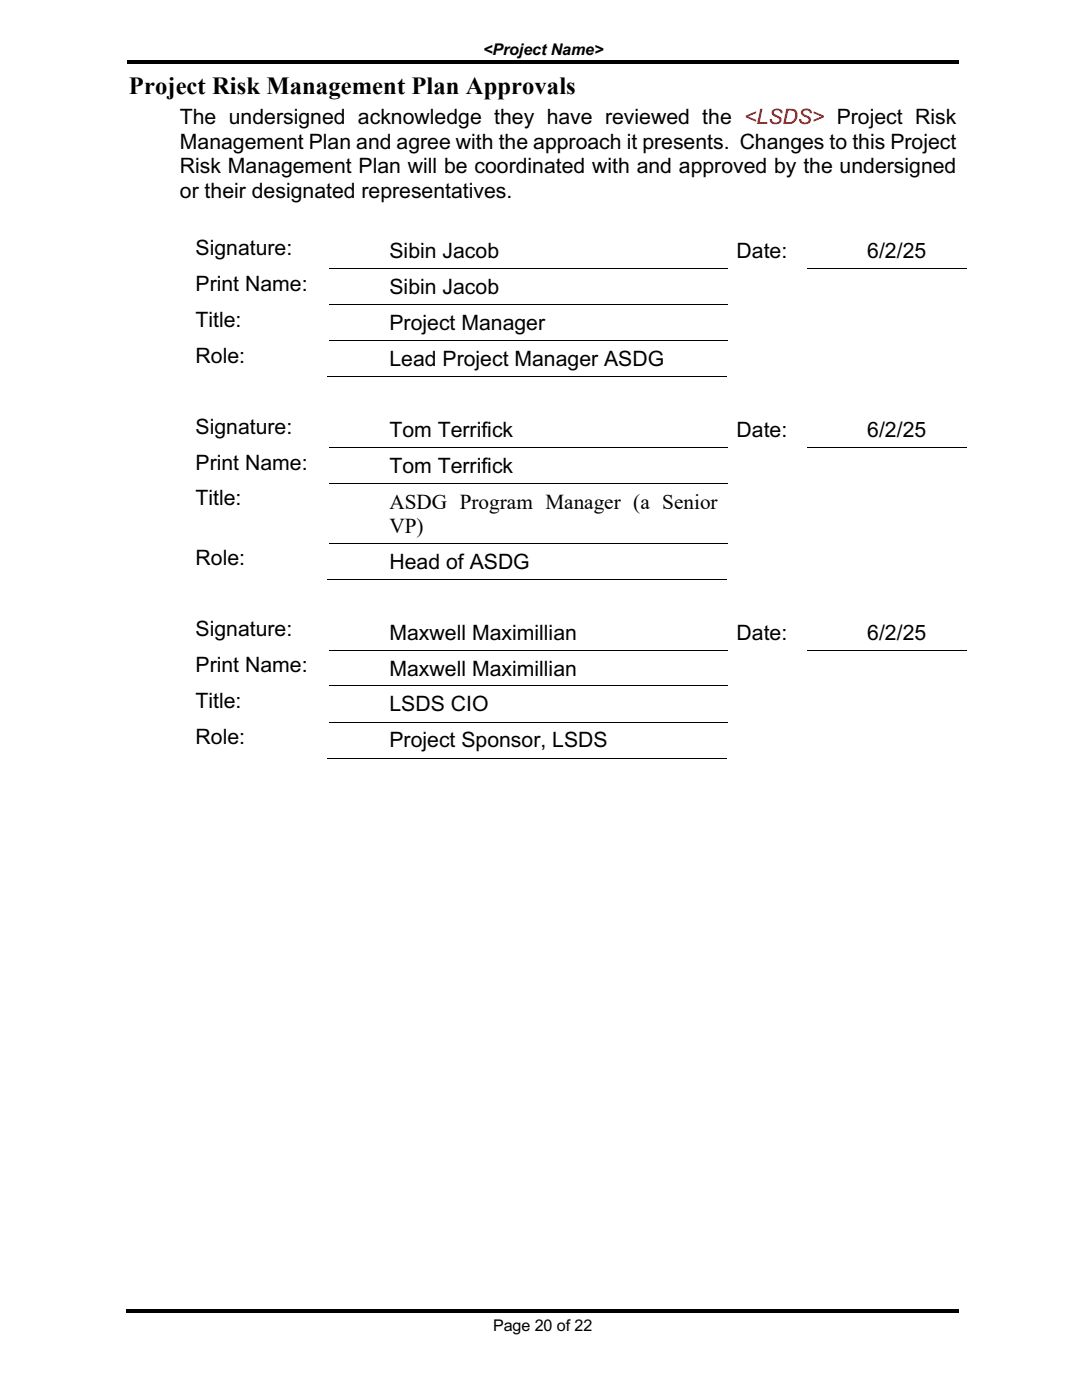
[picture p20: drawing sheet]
<svg xmlns="http://www.w3.org/2000/svg" width="216mm" height="279mm" viewBox="0 0 216 279" stroke-linecap="round" stroke-linejoin="round" font-family="sans-serif">
<defs><g id="words">
<text font-size="4.9" x="25.7" y="18.7">Project Risk Management Plan Approvals</text>
<g font-size="4.2">
<text x="35.9" y="24.8">The undersigned acknowledge they have reviewed the &lt;LSDS&gt; Project Risk</text>
<text x="35.9" y="29.7">Management Plan and agree with the approach it presents. Changes to this Project</text>
<text x="35.9" y="34.5">Risk Management Plan will be coordinated with and approved by the undersigned</text>
<text x="35.9" y="39.5">or their designated representatives.</text>
<text x="39" y="50.9">Signature:</text>
<text x="77.7" y="51.6">Sibin Jacob</text>
<text x="147" y="51.6">Date:</text>
<text x="173.1" y="51.6">6/2/25</text>
<text x="39" y="58.1">Print Name:</text>
<text x="77.7" y="58.8">Sibin Jacob</text>
<text x="39" y="65.2">Title:</text>
<text x="77.7" y="65.9">Project Manager</text>
<text x="39" y="72.4">Role:</text>
<text x="77.7" y="73.1">Lead Project Manager ASDG</text>
<text x="39" y="86.5">Signature:</text>
<text x="77.7" y="87.2">Tom Terrifick</text>
<text x="147" y="87.2">Date:</text>
<text x="173.1" y="87.2">6/2/25</text>
<text x="39" y="93.7">Print Name:</text>
<text x="77.7" y="94.4">Tom Terrifick</text>
<text x="39" y="100.8">Title:</text>
<text x="77.7" y="101.5">ASDG Program Manager (a Senior</text>
<text x="77.7" y="106.4">VP)</text>
<text x="39" y="112.9">Role:</text>
<text x="77.7" y="113.5">Head of ASDG</text>
<text x="39" y="127">Signature:</text>
<text x="77.7" y="127.7">Maxwell Maximillian</text>
<text x="147" y="127.7">Date:</text>
<text x="173.1" y="127.7">6/2/25</text>
<text x="39" y="134.2">Print Name:</text>
<text x="77.7" y="134.9">Maxwell Maximillian</text>
<text x="39" y="141.3">Title:</text>
<text x="77.7" y="142">LSDS CIO</text>
<text x="39" y="148.5">Role:</text>
<text x="77.7" y="149.2">Project Sponsor, LSDS</text>
</g>
<g font-size="3.2">
<text x="96.4" y="10.9">&lt;Project Name&gt;</text>
<text x="98.4" y="265.7">Page 20 of 22</text>
</g>
</g></defs>
<path d="M25.5 11.9h165.8v.8h-165.8zM25.2 261.3h166.1v.7h-166.1z" fill="#000"/>
<g fill="none" stroke="#000" stroke-width=".2">
<path d="M65.6 53.7h79.5M161 53.7h31.8M65.4 75.2h79.7M65.6 60.8h79.5M65.6 68h79.5M65.6 89.3h79.5M65.6 96.4h79.5M161 89.3h31.8M65.4 115.7h79.7M65.6 108.5h79.5M65.6 129.8h79.5M65.6 136.9h79.5"/>
<path d="M161 129.8h31.8M65.4 151.3h79.7M65.6 144.1h79.5"/>
</g>
<use href="#words"/>
</svg>
